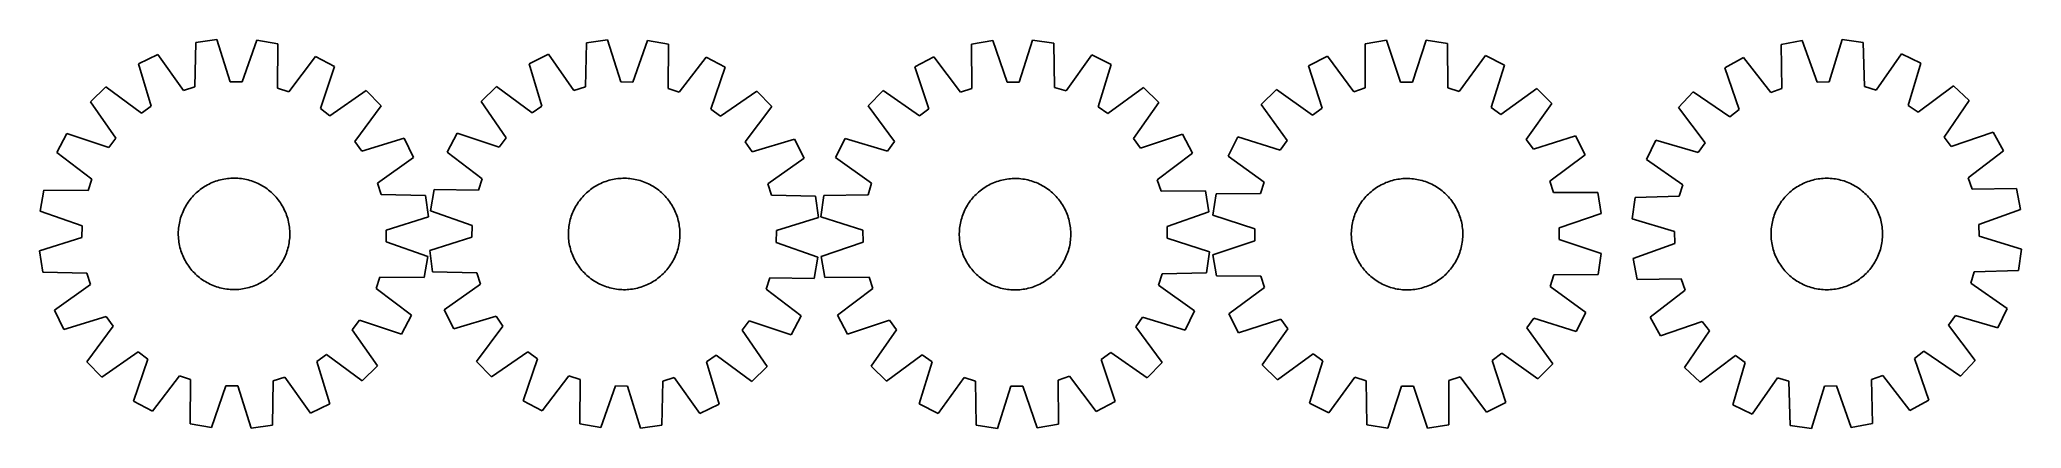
# Model space of a CAD drawing. Header units: millimetres. Extents: x 7 to 1428, y 7 to 286.
import ezdxf

# ---------------------------------------------------------------- set-up
doc = ezdxf.new("R2010")
doc.units = ezdxf.units.MM
doc.layers.add('CUT', color=7, linetype='CONTINUOUS', true_color=0x000000)

msp = doc.modelspace()

# ---------------------------------------------------------------- linework, layer by layer
at = {"layer": 'CUT'}
for p, q in [((133.680842, 285.665535), (118.451593, 283.474525)), ((143.234155, 255.371823), (133.680842, 285.665535)), ((162.216816, 285.260537), (151.807635, 255.250144)), ((177.377751, 282.638215), (162.216816, 285.260537)), ((413.960762, 285.61129), (398.724331, 283.470795)), ((423.413564, 255.286065), (413.960762, 285.61129)), ((442.495236, 285.111665), (431.986593, 255.135955)), ((457.647392, 282.439081), (442.495236, 285.111665)), ((690.229311, 285.032809), (675.063167, 282.440777)), ((700.578521, 255.001681), (690.229311, 285.032809)), ((718.766037, 285.380801), (709.152227, 255.106234)), ((733.990879, 283.159373), (718.766037, 285.380801)), ((972.633912, 285.162374), (957.445959, 282.701349)), ((982.723515, 255.043034), (972.633912, 285.162374)), ((1001.172579, 285.264031), (991.297805, 255.073576)), ((1016.377678, 282.911269), (1001.172579, 285.264031)), ((1270.871927, 284.99353), (1255.737153, 282.224204)), ((1281.571847, 255.085564), (1270.871927, 284.99353)), ((1299.402627, 285.67543), (1290.143743, 255.290437)), ((1314.652421, 283.632313), (1299.402627, 285.67543)), ((91.187118, 275.0416), (77.380301, 268.251729)), ((109.63413, 249.182704), (91.187118, 275.0416)), ((118.451593, 283.474525), (117.825596, 251.716331)), ((177.10222, 250.875047), (177.377751, 282.638215)), ((204.391924, 273.434938), (185.218484, 248.109972)), ((218.000488, 266.255974), (204.391924, 273.434938)), ((371.432041, 275.12833), (357.602783, 268.384282)), ((389.7932, 249.208403), (371.432041, 275.12833)), ((398.724331, 283.470795), (397.993022, 251.714852)), ((457.266531, 250.677001), (457.647392, 282.439081)), ((484.630897, 273.146272), (465.37358, 247.885027)), ((498.21558, 265.922219), (484.630897, 273.146272)), ((648.030664, 273.291484), (634.407786, 266.139719)), ((667.153476, 247.928266), (648.030664, 273.291484)), ((675.063167, 282.440777), (675.275246, 250.677122)), ((734.553433, 251.399992), (733.990879, 283.159373)), ((761.238453, 274.672), (742.739821, 248.850006)), ((775.031679, 267.854561), (761.238453, 274.672)), ((930.335488, 273.785734), (916.651386, 266.751825)), ((949.238659, 248.258398), (930.335488, 273.785734)), ((957.445959, 282.701349), (957.383855, 250.937047)), ((1016.666073, 251.148216), (1016.377678, 282.911269)), ((1043.550977, 274.189018), (1024.830145, 248.527662)), ((1057.284843, 267.252775), (1043.550977, 274.189018)), ((1228.813564, 272.759208), (1215.275307, 265.44852)), ((1248.231862, 247.621499), (1228.813564, 272.759208)), ((1255.737153, 282.224204), (1256.320911, 250.465206)), ((1315.58658, 251.881689), (1314.652421, 283.632313)), ((1341.997448, 275.464367), (1323.802246, 249.427674)), ((1355.869506, 268.808802), (1341.997448, 275.464367)), ((77.380301, 268.251729), (86.598764, 237.854448)), ((207.923084, 236.13255), (218.000488, 266.255974)), ((357.602783, 268.384282), (366.720393, 237.956598)), ((488.038337, 235.832379), (498.21558, 265.922219)), ((634.407786, 266.139719), (644.424994, 235.996224)), ((765.752512, 237.475756), (775.031679, 267.854561)), ((916.651386, 266.751825), (926.40803, 236.522987)), ((1047.743799, 236.955197), (1057.284843, 267.252775)), ((1215.275307, 265.44852), (1225.644564, 235.424309)), ((1346.946461, 238.323493), (1355.869506, 268.808802)), ((54.056162, 251.806354), (43.023283, 241.082263)), ((79.591151, 232.913523), (54.056162, 251.806354)), ((117.825596, 251.716331), (109.63413, 249.182704)), ((151.807635, 255.250144), (143.234155, 255.371823)), ((185.218484, 248.109972), (177.10222, 250.875047)), ((240.848525, 249.1553), (214.787654, 230.994744)), ((251.572617, 238.122422), (240.848525, 249.1553)), ((334.224237, 252.016344), (323.155857, 241.328898)), ((359.696434, 233.038939), (334.224237, 252.016344)), ((397.993022, 251.714852), (389.7932, 249.208403)), ((431.986593, 255.135955), (423.413564, 255.286065)), ((465.37358, 247.885027), (457.266531, 250.677001)), ((521.006782, 248.745871), (494.885831, 230.671838)), ((531.694228, 237.677491), (521.006782, 248.745871)), ((611.525634, 249.084721), (600.779524, 238.073288)), ((637.550174, 230.872142), (611.525634, 249.084721)), ((675.275246, 250.677122), (667.153476, 247.928266)), ((709.152227, 255.106234), (700.578521, 255.001681)), ((742.739821, 248.850006), (734.553433, 251.399992)), ((798.32292, 251.362626), (772.75024, 232.520843)), ((809.334353, 240.616516), (798.32292, 251.362626)), ((893.622872, 249.894976), (882.782114, 238.97671)), ((919.489237, 231.458437), (893.622872, 249.894976)), ((957.383855, 250.937047), (949.238659, 248.258398)), ((991.297805, 255.073576), (982.723515, 255.043034)), ((1024.830145, 248.527662), (1016.666073, 251.148216)), ((1080.432862, 250.56041), (1054.698497, 231.940065)), ((1091.351127, 239.719652), (1080.432862, 250.56041)), ((1192.594297, 248.126927), (1181.977776, 236.990499)), ((1218.830176, 230.220129), (1192.594297, 248.126927)), ((1256.320911, 250.465206), (1248.231862, 247.621499)), ((1290.143743, 255.290437), (1281.571847, 255.085564)), ((1323.802246, 249.427674), (1315.58658, 251.881689)), ((1379.352138, 252.590546), (1354.001692, 233.450805)), ((1372.581768, 215.738147), (1390.488566, 241.974025)), ((1390.488566, 241.974025), (1379.352138, 252.590546)), ((43.023283, 241.082263), (61.183839, 215.021392)), ((86.598764, 237.854448), (79.591151, 232.913523)), ((214.787654, 230.994744), (207.923084, 236.13255)), ((232.679786, 212.587432), (251.572617, 238.122422)), ((323.155857, 241.328898), (341.22989, 215.207948)), ((366.720393, 237.956598), (359.696434, 233.038939)), ((494.885831, 230.671838), (488.038337, 235.832379)), ((512.716823, 212.205294), (531.694228, 237.677491)), ((600.779524, 238.073288), (619.621307, 212.500608)), ((644.424994, 235.996224), (637.550174, 230.872142)), ((772.75024, 232.520843), (765.752512, 237.475756)), ((791.121774, 214.591976), (809.334353, 240.616516)), ((882.782114, 238.97671), (901.402459, 213.242346)), ((926.40803, 236.522987), (919.489237, 231.458437)), ((1054.698497, 231.940065), (1047.743799, 236.955197)), ((1072.914589, 213.853288), (1091.351127, 239.719652)), ((1181.977776, 236.990499), (1201.117517, 211.640053)), ((1225.644564, 235.424309), (1218.830176, 230.220129)), ((1354.001692, 233.450805), (1346.946461, 238.323493)), ((25.922609, 218.234226), (18.743645, 204.625662)), ((56.046033, 208.156822), (25.922609, 218.234226)), ((61.183839, 215.021392), (56.046033, 208.156822)), ((268.017991, 214.798283), (237.62071, 205.57982)), ((274.807862, 200.991465), (268.017991, 214.798283)), ((305.979509, 218.537696), (298.755456, 204.953013)), ((336.069349, 208.360453), (305.979509, 218.537696)), ((341.22989, 215.207948), (336.069349, 208.360453)), ((548.062166, 214.298945), (517.634482, 205.181335)), ((554.806213, 200.469687), (548.062166, 214.298945)), ((584.287588, 214.782047), (577.47015, 200.988821)), ((614.666394, 205.50288), (584.287588, 214.782047)), ((796.245856, 207.717156), (791.121774, 214.591976)), ((826.389351, 217.734364), (796.245856, 207.717156)), ((833.541116, 204.111486), (826.389351, 217.734364)), ((866.08975, 215.828691), (859.153506, 202.094825)), ((896.387328, 206.287648), (866.08975, 215.828691)), ((901.402459, 213.242346), (896.387328, 206.287648)), ((1077.979139, 206.934494), (1072.914589, 213.853288)), ((1108.207977, 216.691139), (1077.979139, 206.934494)), ((1115.241886, 203.007036), (1108.207977, 216.691139)), ((1165.75952, 213.507867), (1159.103955, 199.635809)), ((1196.244829, 204.584822), (1165.75952, 213.507867)), ((1377.785948, 208.923759), (1372.581768, 215.738147)), ((1407.810159, 219.293015), (1377.785948, 208.923759)), ((1415.120847, 205.754758), (1407.810159, 219.293015)), ((18.743645, 204.625662), (44.068612, 185.452222)), ((237.62071, 205.57982), (232.679786, 212.587432)), ((248.948966, 182.544453), (274.807862, 200.991465)), ((298.755456, 204.953013), (324.016701, 185.695696)), ((517.634482, 205.181335), (512.716823, 212.205294)), ((528.886287, 182.108528), (554.806213, 200.469687)), ((577.47015, 200.988821), (603.292144, 182.490189)), ((619.621307, 212.500608), (614.666394, 205.50288)), ((808.177898, 184.988674), (833.541116, 204.111486)), ((859.153506, 202.094825), (884.814862, 183.373993)), ((1089.71455, 184.103865), (1115.241886, 203.007036)), ((1159.103955, 199.635809), (1185.140648, 181.440607)), ((1201.117517, 211.640053), (1196.244829, 204.584822)), ((1389.983138, 186.33646), (1415.120847, 205.754758)), ((44.068612, 185.452222), (41.303537, 177.335958)), ((135.056439, 184.687861), (136.270565, 185.011752)), ((136.270565, 185.011752), (137.494265, 185.297347)), ((137.494265, 185.297347), (138.726332, 185.544363)), ((138.726332, 185.544363), (139.965551, 185.752557)), ((139.965551, 185.752557), (141.210697, 185.921724)), ((141.210697, 185.921724), (142.460543, 186.051696)), ((142.460543, 186.051696), (143.713854, 186.142346)), ((143.713854, 186.142346), (144.969394, 186.193583)), ((144.969394, 186.193583), (146.225924, 186.205357)), ((146.225924, 186.205357), (147.482205, 186.177657)), ((147.482205, 186.177657), (148.736995, 186.110511)), ((148.736995, 186.110511), (149.989056, 186.003983)), ((149.989056, 186.003983), (151.237154, 185.85818)), ((151.237154, 185.85818), (152.480056, 185.673244)), ((152.480056, 185.673244), (153.716536, 185.44936)), ((153.716536, 185.44936), (154.945374, 185.186747)), ((154.945374, 185.186747), (156.165356, 184.885666)), ((156.165356, 184.885666), (157.375279, 184.546412)), ((324.016701, 185.695696), (321.224727, 177.588647)), ((415.001493, 184.62961), (416.216686, 184.949473)), ((416.216686, 184.949473), (417.441327, 185.231008)), ((417.441327, 185.231008), (418.674207, 185.473938)), ((418.674207, 185.473938), (419.914109, 185.678021)), ((419.914109, 185.678021), (421.159809, 185.843058)), ((421.159809, 185.843058), (422.410079, 185.968885)), ((422.410079, 185.968885), (423.663684, 186.055377)), ((423.663684, 186.055377), (424.919387, 186.102451)), ((424.919387, 186.102451), (426.17595, 186.110058)), ((426.17595, 186.110058), (427.432131, 186.078193)), ((427.432131, 186.078193), (428.686692, 186.006885)), ((428.686692, 186.006885), (429.938393, 185.896206)), ((429.938393, 185.896206), (431.186001, 185.746264)), ((431.186001, 185.746264), (432.428283, 185.557209)), ((432.428283, 185.557209), (433.664013, 185.329225)), ((433.664013, 185.329225), (434.891973, 185.062539)), ((434.891973, 185.062539), (436.11095, 184.757413)), ((695.473624, 184.482385), (696.689364, 184.800164)), ((696.689364, 184.800164), (697.914485, 185.079599)), ((697.914485, 185.079599), (699.14778, 185.320414)), ((699.14778, 185.320414), (700.388029, 185.522372)), ((700.388029, 185.522372), (701.634011, 185.685273)), ((701.634011, 185.685273), (702.884495, 185.808956)), ((702.884495, 185.808956), (704.138246, 185.8933)), ((704.138246, 185.8933), (705.394028, 185.938221)), ((705.394028, 185.938221), (706.650602, 185.943674)), ((706.650602, 185.943674), (707.906727, 185.909655)), ((707.906727, 185.909655), (709.161163, 185.836197)), ((709.161163, 185.836197), (710.412673, 185.723372)), ((710.412673, 185.723372), (711.660022, 185.571292)), ((711.660022, 185.571292), (712.901978, 185.380107)), ((712.901978, 185.380107), (714.137316, 185.150006)), ((714.137316, 185.150006), (715.364817, 184.881215)), ((715.364817, 184.881215), (716.583269, 184.574)), ((810.926754, 176.866903), (808.177898, 184.988674)), ((977.010104, 184.570428), (978.228542, 184.877702)), ((978.228542, 184.877702), (979.45603, 185.146552)), ((979.45603, 185.146552), (980.691357, 185.376713)), ((980.691357, 185.376713), (981.933304, 185.567957)), ((981.933304, 185.567957), (983.180645, 185.720097)), ((983.180645, 185.720097), (984.432149, 185.832982)), ((984.432149, 185.832982), (985.686582, 185.9065)), ((985.686582, 185.9065), (986.942705, 185.94058)), ((986.942705, 185.94058), (988.199279, 185.935187)), ((988.199279, 185.935187), (989.455064, 185.890326)), ((989.455064, 185.890326), (990.708819, 185.806043)), ((990.708819, 185.806043), (991.959309, 185.68242)), ((991.959309, 185.68242), (993.205298, 185.519579)), ((993.205298, 185.519579), (994.445558, 185.31768)), ((994.445558, 185.31768), (995.678864, 185.076924)), ((995.678864, 185.076924), (996.903999, 184.797548)), ((1277.292505, 184.511359), (1278.504442, 184.843343)), ((1278.504442, 184.843343), (1279.72621, 185.137095)), ((1279.72621, 185.137095), (1280.956602, 185.392325)), ((1280.956602, 185.392325), (1282.194404, 185.608783)), ((1282.194404, 185.608783), (1283.438394, 185.786253)), ((1283.438394, 185.786253), (1284.687345, 185.92456)), ((1284.687345, 185.92456), (1285.940023, 186.023569)), ((1285.940023, 186.023569), (1287.195194, 186.083182)), ((1287.195194, 186.083182), (1288.451618, 186.103339)), ((1288.451618, 186.103339), (1289.708054, 186.084022)), ((1289.708054, 186.084022), (1290.963265, 186.025248)), ((1290.963265, 186.025248), (1292.216009, 185.927076)), ((1292.216009, 185.927076), (1293.465052, 185.789602)), ((1293.465052, 185.789602), (1294.70916, 185.612963)), ((1294.70916, 185.612963), (1295.947106, 185.397333)), ((1295.947106, 185.397333), (1297.177669, 185.142925)), ((1297.177669, 185.142925), (1298.399632, 184.849989)), ((1298.399632, 184.849989), (1299.611792, 184.518815)), ((1392.826845, 178.247412), (1389.983138, 186.33646)), ((9.540369, 177.611489), (6.918046, 162.450554)), ((41.303537, 177.335958), (9.540369, 177.611489)), ((113.761397, 169.922186), (114.52223, 170.922256)), ((114.52223, 170.922256), (115.3141, 171.897935)), ((115.3141, 171.897935), (116.136226, 172.848258)), ((116.136226, 172.848258), (116.987797, 173.77229)), ((116.987797, 173.77229), (117.867972, 174.669117)), ((117.867972, 174.669117), (118.775883, 175.537854)), ((118.775883, 175.537854), (119.710634, 176.377645)), ((119.710634, 176.377645), (120.671302, 177.187659)), ((120.671302, 177.187659), (121.656939, 177.967099)), ((121.656939, 177.967099), (122.666572, 178.715195)), ((122.666572, 178.715195), (123.699206, 179.431208)), ((123.699206, 179.431208), (124.75382, 180.114432)), ((124.75382, 180.114432), (125.829375, 180.764193)), ((125.829375, 180.764193), (126.924808, 181.379849)), ((126.924808, 181.379849), (128.039039, 181.960793)), ((128.039039, 181.960793), (129.170968, 182.506452)), ((129.170968, 182.506452), (130.319479, 183.016286)), ((130.319479, 183.016286), (131.483436, 183.489793)), ((131.483436, 183.489793), (132.661693, 183.926506)), ((132.661693, 183.926506), (133.853086, 184.325994)), ((133.853086, 184.325994), (135.056439, 184.687861)), ((157.375279, 184.546412), (158.573949, 184.169321)), ((158.573949, 184.169321), (159.760182, 183.754765)), ((159.760182, 183.754765), (160.932809, 183.303153)), ((160.932809, 183.303153), (162.090672, 182.814931)), ((162.090672, 182.814931), (163.232628, 182.29058)), ((163.232628, 182.29058), (164.35755, 181.730618)), ((164.35755, 181.730618), (165.464328, 181.135598)), ((165.464328, 181.135598), (166.55187, 180.506107)), ((166.55187, 180.506107), (167.619103, 179.842766)), ((167.619103, 179.842766), (168.664973, 179.14623)), ((168.664973, 179.14623), (169.688448, 178.417186)), ((169.688448, 178.417186), (170.688518, 177.656353)), ((170.688518, 177.656353), (171.664197, 176.864483)), ((171.664197, 176.864483), (172.614521, 176.042357)), ((172.614521, 176.042357), (173.538552, 175.190786)), ((173.538552, 175.190786), (174.435379, 174.310611)), ((174.435379, 174.310611), (175.304116, 173.4027)), ((175.304116, 173.4027), (176.143907, 172.46795)), ((176.143907, 172.46795), (176.953922, 171.507282)), ((176.953922, 171.507282), (177.733362, 170.521645)), ((251.482593, 174.352988), (248.948966, 182.544453)), ((283.240787, 173.72699), (251.482593, 174.352988)), ((285.431797, 158.497741), (283.240787, 173.72699)), ((289.462647, 177.969508), (286.790063, 162.817352)), ((321.224727, 177.588647), (289.462647, 177.969508)), ((393.657604, 169.934634), (394.421748, 170.932176)), ((394.421748, 170.932176), (395.21685, 171.905223)), ((395.21685, 171.905223), (396.042123, 172.852815)), ((396.042123, 172.852815), (396.896753, 173.774017)), ((396.896753, 173.774017), (397.779898, 174.667921)), ((397.779898, 174.667921), (398.690684, 175.533642)), ((398.690684, 175.533642), (399.628215, 176.370328)), ((399.628215, 176.370328), (400.591563, 177.177153)), ((400.591563, 177.177153), (401.57978, 177.95332)), ((401.57978, 177.95332), (402.591888, 178.698064)), ((402.591888, 178.698064), (403.626891, 179.410649)), ((403.626891, 179.410649), (404.683765, 180.090372)), ((404.683765, 180.090372), (405.761468, 180.736562)), ((405.761468, 180.736562), (406.858937, 181.348582)), ((406.858937, 181.348582), (407.975089, 181.925828)), ((407.975089, 181.925828), (409.108821, 182.46773)), ((409.108821, 182.46773), (410.259016, 182.973753)), ((410.259016, 182.973753), (411.424537, 183.443398)), ((411.424537, 183.443398), (412.604236, 183.876201)), ((412.604236, 183.876201), (413.796947, 184.271735)), ((413.796947, 184.271735), (415.001493, 184.62961)), ((436.11095, 184.757413), (437.319742, 184.414149)), ((437.319742, 184.414149), (438.517154, 184.033085)), ((438.517154, 184.033085), (439.702007, 183.614598)), ((439.702007, 183.614598), (440.873129, 183.1591)), ((440.873129, 183.1591), (442.029367, 182.66704)), ((442.029367, 182.66704), (443.169577, 182.138906)), ((443.169577, 182.138906), (444.292636, 181.575217)), ((444.292636, 181.575217), (445.397435, 180.97653)), ((445.397435, 180.97653), (446.482884, 180.343436)), ((446.482884, 180.343436), (447.547911, 179.676559)), ((447.547911, 179.676559), (448.591465, 178.976558)), ((448.591465, 178.976558), (449.612517, 178.244124)), ((449.612517, 178.244124), (450.610059, 177.47998)), ((450.610059, 177.47998), (451.583106, 176.684878)), ((451.583106, 176.684878), (452.530699, 175.859605)), ((452.530699, 175.859605), (453.451901, 175.004975)), ((453.451901, 175.004975), (454.345804, 174.12183)), ((454.345804, 174.12183), (455.211526, 173.211044)), ((455.211526, 173.211044), (456.048212, 172.273513)), ((456.048212, 172.273513), (456.855037, 171.310165)), ((456.855037, 171.310165), (457.631204, 170.321948)), ((531.392736, 173.908706), (528.886287, 182.108528)), ((563.148679, 173.177397), (531.392736, 173.908706)), ((565.289174, 157.940966), (563.148679, 173.177397)), ((568.982777, 173.741247), (566.761349, 158.516405)), ((600.742158, 174.303801), (568.982777, 173.741247)), ((603.292144, 182.490189), (600.742158, 174.303801)), ((674.104575, 169.824019), (674.870428, 170.820249)), ((674.870428, 170.820249), (675.667196, 171.791932)), ((675.667196, 171.791932), (676.494093, 172.738108)), ((676.494093, 172.738108), (677.350301, 173.657844)), ((677.350301, 173.657844), (678.234977, 174.550232)), ((678.234977, 174.550232), (679.147246, 175.414391)), ((679.147246, 175.414391), (680.086209, 176.249469)), ((680.086209, 176.249469), (681.05094, 177.054641)), ((681.05094, 177.054641), (682.040485, 177.829113)), ((682.040485, 177.829113), (683.053869, 178.57212)), ((683.053869, 178.57212), (684.090091, 179.28293)), ((684.090091, 179.28293), (685.148129, 179.96084)), ((685.148129, 179.96084), (686.226939, 180.605182)), ((686.226939, 180.605182), (687.325455, 181.21532)), ((687.325455, 181.21532), (688.442595, 181.790651)), ((688.442595, 181.790651), (689.577255, 182.330609)), ((689.577255, 182.330609), (690.728315, 182.834659)), ((690.728315, 182.834659), (691.89464, 183.302305)), ((691.89464, 183.302305), (693.075079, 183.733086)), ((693.075079, 183.733086), (694.268466, 184.126575)), ((694.268466, 184.126575), (695.473624, 184.482385)), ((716.583269, 184.574), (717.79147, 184.228664)), ((717.79147, 184.228664), (718.988228, 183.845548)), ((718.988228, 183.845548), (720.172361, 183.42503)), ((720.172361, 183.42503), (721.342701, 182.967525)), ((721.342701, 182.967525), (722.498093, 182.473484)), ((722.498093, 182.473484), (723.637397, 181.943396)), ((723.637397, 181.943396), (724.759488, 181.377782)), ((724.759488, 181.377782), (725.863259, 180.777202)), ((725.863259, 180.777202), (726.947621, 180.142249)), ((726.947621, 180.142249), (728.011503, 179.473547)), ((728.011503, 179.473547), (729.053856, 178.771759)), ((729.053856, 178.771759), (730.073651, 178.037575)), ((730.073651, 178.037575), (731.069881, 177.271722)), ((731.069881, 177.271722), (732.041564, 176.474953)), ((732.041564, 176.474953), (732.98774, 175.648057)), ((732.98774, 175.648057), (733.907476, 174.791849)), ((733.907476, 174.791849), (734.799864, 173.907173)), ((734.799864, 173.907173), (735.664023, 172.994904)), ((735.664023, 172.994904), (736.499101, 172.05594)), ((736.499101, 172.05594), (737.304273, 171.09121)), ((737.304273, 171.09121), (738.078745, 170.101665)), ((842.690409, 177.078983), (810.926754, 176.866903)), ((845.282441, 161.912839), (842.690409, 177.078983)), ((850.431255, 174.921527), (848.078493, 159.716427)), ((882.194309, 175.209922), (850.431255, 174.921527)), ((884.814862, 183.373993), (882.194309, 175.209922)), ((955.515324, 170.097061), (956.289748, 171.086643)), ((956.289748, 171.086643), (957.094874, 172.051412)), ((957.094874, 172.051412), (957.929906, 172.990416)), ((957.929906, 172.990416), (958.794022, 173.902727)), ((958.794022, 173.902727), (959.686367, 174.787445)), ((959.686367, 174.787445), (960.606062, 175.643698)), ((960.606062, 175.643698), (961.552198, 176.470639)), ((961.552198, 176.470639), (962.523843, 177.267454)), ((962.523843, 177.267454), (963.520037, 178.033356)), ((963.520037, 178.033356), (964.539796, 178.767588)), ((964.539796, 178.767588), (965.582115, 179.469427)), ((965.582115, 179.469427), (966.645965, 180.138179)), ((966.645965, 180.138179), (967.730297, 180.773185)), ((967.730297, 180.773185), (968.834039, 181.373818)), ((968.834039, 181.373818), (969.956103, 181.939485)), ((969.956103, 181.939485), (971.095381, 182.469629)), ((971.095381, 182.469629), (972.250749, 182.963725)), ((972.250749, 182.963725), (973.421067, 183.421286)), ((973.421067, 183.421286), (974.60518, 183.841861)), ((974.60518, 183.841861), (975.80192, 184.225034)), ((975.80192, 184.225034), (977.010104, 184.570428)), ((996.903999, 184.797548), (998.119754, 184.479827)), ((998.119754, 184.479827), (999.324929, 184.124075)), ((999.324929, 184.124075), (1000.518335, 183.730643)), ((1000.518335, 183.730643), (1001.698794, 183.29992)), ((1001.698794, 183.29992), (1002.865142, 182.83233)), ((1002.865142, 182.83233), (1004.016226, 182.328335)), ((1004.016226, 182.328335), (1005.150912, 181.788432)), ((1005.150912, 181.788432), (1006.268079, 181.213154)), ((1006.268079, 181.213154), (1007.366625, 180.603069)), ((1007.366625, 180.603069), (1008.445466, 179.958779)), ((1008.445466, 179.958779), (1009.503536, 179.280919)), ((1009.503536, 179.280919), (1010.539793, 178.570159)), ((1010.539793, 178.570159), (1011.553212, 177.827201)), ((1011.553212, 177.827201), (1012.542795, 177.052776)), ((1012.542795, 177.052776), (1013.507564, 176.24765)), ((1013.507564, 176.24765), (1014.446567, 175.412618)), ((1014.446567, 175.412618), (1015.358878, 174.548502)), ((1015.358878, 174.548502), (1016.243597, 173.656157)), ((1016.243597, 173.656157), (1017.099849, 172.736462)), ((1017.099849, 172.736462), (1017.926791, 171.790326)), ((1017.926791, 171.790326), (1018.723606, 170.818681)), ((1018.723606, 170.818681), (1019.489507, 169.822488)), ((1092.393199, 175.958669), (1089.71455, 184.103865)), ((1124.157501, 175.896565), (1092.393199, 175.958669)), ((1126.618526, 160.708612), (1124.157501, 175.896565)), ((1150.936009, 172.290782), (1148.892892, 157.040988)), ((1182.686633, 173.224941), (1150.936009, 172.290782)), ((1185.140648, 181.440607), (1182.686633, 173.224941)), ((1256.096448, 169.603939), (1256.850592, 170.609063)), ((1256.850592, 170.609063), (1257.635935, 171.590003)), ((1257.635935, 171.590003), (1258.451702, 172.545791)), ((1258.451702, 172.545791), (1259.29709, 173.475483)), ((1259.29709, 173.475483), (1260.171262, 174.378162)), ((1260.171262, 174.378162), (1261.073357, 175.252937)), ((1261.073357, 175.252937), (1262.002484, 176.098946)), ((1262.002484, 176.098946), (1262.957726, 176.915352)), ((1262.957726, 176.915352), (1263.938141, 177.70135)), ((1263.938141, 177.70135), (1264.942761, 178.456165)), ((1264.942761, 178.456165), (1265.970594, 179.179052)), ((1265.970594, 179.179052), (1267.020627, 179.869296)), ((1267.020627, 179.869296), (1268.091823, 180.526218)), ((1268.091823, 180.526218), (1269.183125, 181.149169)), ((1269.183125, 181.149169), (1270.293455, 181.737534)), ((1270.293455, 181.737534), (1271.421719, 182.290732)), ((1271.421719, 182.290732), (1272.566802, 182.808217)), ((1272.566802, 182.808217), (1273.727575, 183.28948)), ((1273.727575, 183.28948), (1274.902892, 183.734044)), ((1274.902892, 183.734044), (1276.091593, 184.141471)), ((1276.091593, 184.141471), (1277.292505, 184.511359)), ((1299.611792, 184.518815), (1300.812951, 184.14973)), ((1300.812951, 184.14973), (1302.001924, 183.743097)), ((1302.001924, 183.743097), (1303.177537, 183.299318)), ((1303.177537, 183.299318), (1304.338631, 182.818832)), ((1304.338631, 182.818832), (1305.48406, 182.302111)), ((1305.48406, 182.302111), (1306.612693, 181.749667)), ((1306.612693, 181.749667), (1307.723416, 181.162045)), ((1307.723416, 181.162045), (1308.815134, 180.539823)), ((1308.815134, 180.539823), (1309.886768, 179.883617)), ((1309.886768, 179.883617), (1310.937262, 179.194074)), ((1310.937262, 179.194074), (1311.965578, 178.471874)), ((1311.965578, 178.471874), (1312.970703, 177.717731)), ((1312.970703, 177.717731), (1313.951642, 176.932388)), ((1313.951642, 176.932388), (1314.90743, 176.11662)), ((1314.90743, 176.11662), (1315.837122, 175.271233)), ((1315.837122, 175.271233), (1316.739801, 174.39706)), ((1316.739801, 174.39706), (1317.614576, 173.494966)), ((1317.614576, 173.494966), (1318.460585, 172.565839)), ((1318.460585, 172.565839), (1319.276991, 171.610596)), ((1319.276991, 171.610596), (1320.062989, 170.630181)), ((1320.062989, 170.630181), (1320.817804, 169.625561)), ((1424.585844, 178.831169), (1392.826845, 178.247412)), ((1427.355169, 163.696395), (1424.585844, 178.831169)), ((6.918046, 162.450554), (36.928439, 152.041373)), ((106.991836, 155.179112), (107.292918, 156.399094)), ((107.292918, 156.399094), (107.632171, 157.609017)), ((107.632171, 157.609017), (108.009262, 158.807687)), ((108.009262, 158.807687), (108.423818, 159.99392)), ((108.423818, 159.99392), (108.87543, 161.166547)), ((108.87543, 161.166547), (109.363653, 162.32441)), ((109.363653, 162.32441), (109.888003, 163.466365)), ((109.888003, 163.466365), (110.447965, 164.591288)), ((110.447965, 164.591288), (111.042985, 165.698066)), ((111.042985, 165.698066), (111.672476, 166.785608)), ((111.672476, 166.785608), (112.335817, 167.852841)), ((112.335817, 167.852841), (113.032353, 168.898711)), ((113.032353, 168.898711), (113.761397, 169.922186)), ((177.733362, 170.521645), (178.481457, 169.512011)), ((178.481457, 169.512011), (179.19747, 168.479378)), ((179.19747, 168.479378), (179.880695, 167.424763)), ((179.880695, 167.424763), (180.530455, 166.349209)), ((180.530455, 166.349209), (181.146111, 165.253775)), ((181.146111, 165.253775), (181.727055, 164.139544)), ((181.727055, 164.139544), (182.272714, 163.007615)), ((182.272714, 163.007615), (182.782548, 161.859105)), ((182.782548, 161.859105), (183.256056, 160.695147)), ((183.256056, 160.695147), (183.692768, 159.51689)), ((183.692768, 159.51689), (184.092256, 158.325498)), ((184.092256, 158.325498), (184.454123, 157.122145)), ((184.454123, 157.122145), (184.778014, 155.908019)), ((255.138085, 148.944428), (285.431797, 158.497741)), ((286.790063, 162.817352), (316.765773, 152.30871)), ((386.839189, 155.21409), (387.144315, 156.433067)), ((387.144315, 156.433067), (387.487579, 157.641858)), ((387.487579, 157.641858), (387.868643, 158.839271)), ((387.868643, 158.839271), (388.28713, 160.024123)), ((388.28713, 160.024123), (388.742628, 161.195246)), ((388.742628, 161.195246), (389.234688, 162.351483)), ((389.234688, 162.351483), (389.762822, 163.491694)), ((389.762822, 163.491694), (390.326511, 164.614753)), ((390.326511, 164.614753), (390.925198, 165.719552)), ((390.925198, 165.719552), (391.558292, 166.805)), ((391.558292, 166.805), (392.225169, 167.870027)), ((392.225169, 167.870027), (392.92517, 168.913582)), ((392.92517, 168.913582), (393.657604, 169.934634)), ((457.631204, 170.321948), (458.375947, 169.30984)), ((458.375947, 169.30984), (459.088532, 168.274837)), ((459.088532, 168.274837), (459.768255, 167.217963)), ((459.768255, 167.217963), (460.414446, 166.14026)), ((460.414446, 166.14026), (461.026466, 165.042791)), ((461.026466, 165.042791), (461.603712, 163.926639)), ((461.603712, 163.926639), (462.145614, 162.792907)), ((462.145614, 162.792907), (462.651637, 161.642712)), ((462.651637, 161.642712), (463.121281, 160.477191)), ((463.121281, 160.477191), (463.554084, 159.297492)), ((463.554084, 159.297492), (463.949619, 158.104781)), ((463.949619, 158.104781), (464.307494, 156.900235)), ((464.307494, 156.900235), (464.627357, 155.685042)), ((534.963949, 148.488164), (565.289174, 157.940966)), ((566.761349, 158.516405), (597.035916, 148.902595)), ((667.56815, 156.333637), (667.913486, 157.541838)), ((667.913486, 157.541838), (668.296602, 158.738596)), ((668.296602, 158.738596), (668.71712, 159.922729)), ((668.71712, 159.922729), (669.174625, 161.093069)), ((669.174625, 161.093069), (669.668666, 162.248461)), ((669.668666, 162.248461), (670.198754, 163.387765)), ((670.198754, 163.387765), (670.764367, 164.509856)), ((670.764367, 164.509856), (671.364947, 165.613627)), ((671.364947, 165.613627), (671.999901, 166.697989)), ((671.999901, 166.697989), (672.668603, 167.761871)), ((672.668603, 167.761871), (673.370391, 168.804224)), ((673.370391, 168.804224), (674.104575, 169.824019)), ((738.078745, 170.101665), (738.821752, 169.088281)), ((738.821752, 169.088281), (739.532562, 168.052059)), ((739.532562, 168.052059), (740.210472, 166.994021)), ((740.210472, 166.994021), (740.854814, 165.915211)), ((740.854814, 165.915211), (741.464952, 164.816694)), ((741.464952, 164.816694), (742.040284, 163.699555)), ((742.040284, 163.699555), (742.580241, 162.564895)), ((742.580241, 162.564895), (743.084292, 161.413835)), ((743.084292, 161.413835), (743.551938, 160.24751)), ((743.551938, 160.24751), (743.982718, 159.067071)), ((743.982718, 159.067071), (744.376207, 157.873684)), ((744.376207, 157.873684), (744.732017, 156.668526)), ((744.732017, 156.668526), (745.049796, 155.452786)), ((815.251313, 151.563629), (845.282441, 161.912839)), ((848.078493, 159.716427), (878.268948, 149.841653)), ((948.544976, 155.447847), (948.862697, 156.663602)), ((948.862697, 156.663602), (949.218449, 157.868777)), ((949.218449, 157.868777), (949.611881, 159.062184)), ((949.611881, 159.062184), (950.042604, 160.242643)), ((950.042604, 160.242643), (950.510194, 161.40899)), ((950.510194, 161.40899), (951.01419, 162.560075)), ((951.01419, 162.560075), (951.554093, 163.694761)), ((951.554093, 163.694761), (952.12937, 164.811928)), ((952.12937, 164.811928), (952.739456, 165.910473)), ((952.739456, 165.910473), (953.383746, 166.989314)), ((953.383746, 166.989314), (954.061605, 168.047385)), ((954.061605, 168.047385), (954.772365, 169.083641)), ((954.772365, 169.083641), (955.515324, 170.097061)), ((1019.489507, 169.822488), (1020.22374, 168.802728)), ((1020.22374, 168.802728), (1020.925578, 167.760409)), ((1020.925578, 167.760409), (1021.594331, 166.696559)), ((1021.594331, 166.696559), (1022.229337, 165.612228)), ((1022.229337, 165.612228), (1022.82997, 164.508486)), ((1022.82997, 164.508486), (1023.395637, 163.386422)), ((1023.395637, 163.386422), (1023.92578, 162.247143)), ((1023.92578, 162.247143), (1024.419876, 161.091775)), ((1024.419876, 161.091775), (1024.877438, 159.921457)), ((1024.877438, 159.921457), (1025.298012, 158.737344)), ((1025.298012, 158.737344), (1025.681186, 157.540605)), ((1025.681186, 157.540605), (1026.02658, 156.33242)), ((1096.499185, 150.619009), (1126.618526, 160.708612)), ((1148.892892, 157.040988), (1179.277885, 147.782104)), ((1249.718333, 156.037993), (1250.049507, 157.250153)), ((1250.049507, 157.250153), (1250.418593, 158.451312)), ((1250.418593, 158.451312), (1250.825225, 159.640285)), ((1250.825225, 159.640285), (1251.269004, 160.815898)), ((1251.269004, 160.815898), (1251.749491, 161.976992)), ((1251.749491, 161.976992), (1252.266211, 163.122421)), ((1252.266211, 163.122421), (1252.818655, 164.251054)), ((1252.818655, 164.251054), (1253.406278, 165.361777)), ((1253.406278, 165.361777), (1254.028499, 166.453495)), ((1254.028499, 166.453495), (1254.684705, 167.525129)), ((1254.684705, 167.525129), (1255.374248, 168.575623)), ((1255.374248, 168.575623), (1256.096448, 169.603939)), ((1320.817804, 169.625561), (1321.540691, 168.597728)), ((1321.540691, 168.597728), (1322.230935, 167.547695)), ((1322.230935, 167.547695), (1322.887857, 166.476499)), ((1322.887857, 166.476499), (1323.510808, 165.385198)), ((1323.510808, 165.385198), (1324.099173, 164.274867)), ((1324.099173, 164.274867), (1324.652371, 163.146604)), ((1324.652371, 163.146604), (1325.169857, 162.00152)), ((1325.169857, 162.00152), (1325.651119, 160.840748)), ((1325.651119, 160.840748), (1326.095683, 159.665431)), ((1326.095683, 159.665431), (1326.50311, 158.47673)), ((1326.50311, 158.47673), (1326.872998, 157.275818)), ((1326.872998, 157.275818), (1327.204982, 156.06388)), ((1397.447203, 152.996475), (1427.355169, 163.696395)), ((36.80676, 143.467893), (6.513049, 133.91458)), ((36.928439, 152.041373), (36.80676, 143.467893)), ((105.973226, 146.459662), (106.000926, 147.715942)), ((105.985001, 145.203132), (105.973226, 146.459662)), ((106.036238, 143.947592), (105.985001, 145.203132)), ((106.000926, 147.715942), (106.068073, 148.970732)), ((106.126887, 142.69428), (106.036238, 143.947592)), ((106.068073, 148.970732), (106.174601, 150.222794)), ((106.256859, 141.444435), (106.126887, 142.69428)), ((106.174601, 150.222794), (106.320404, 151.470892)), ((106.320404, 151.470892), (106.505339, 152.713794)), ((106.505339, 152.713794), (106.729223, 153.950274)), ((106.729223, 153.950274), (106.991836, 155.179112)), ((184.778014, 155.908019), (185.063609, 154.684318)), ((185.063609, 154.684318), (185.310625, 153.452251)), ((185.310625, 153.452251), (185.518819, 152.213033)), ((185.518819, 152.213033), (185.687986, 150.967886)), ((185.770245, 142.189527), (185.624442, 140.941429)), ((185.687986, 150.967886), (185.817958, 149.718041)), ((185.876773, 143.441589), (185.770245, 142.189527)), ((185.817958, 149.718041), (185.908608, 148.464729)), ((185.94392, 144.696379), (185.876773, 143.441589)), ((185.908608, 148.464729), (185.959845, 147.209189)), ((185.971619, 145.952659), (185.94392, 144.696379)), ((185.959845, 147.209189), (185.971619, 145.952659)), ((255.016406, 140.370948), (255.138085, 148.944428)), ((316.615663, 143.73568), (286.290438, 134.282878)), ((316.765773, 152.30871), (316.615663, 143.73568)), ((385.79167, 146.498066), (385.823535, 147.754247)), ((385.799277, 145.241504), (385.79167, 146.498066)), ((385.846351, 143.9858), (385.799277, 145.241504)), ((385.823535, 147.754247), (385.894843, 149.008808)), ((385.932843, 142.732195), (385.846351, 143.9858)), ((385.894843, 149.008808), (386.005522, 150.26051)), ((386.05867, 141.481926), (385.932843, 142.732195)), ((386.005522, 150.26051), (386.155464, 151.508117)), ((386.155464, 151.508117), (386.344519, 152.750399)), ((386.344519, 152.750399), (386.572503, 153.98613)), ((386.572503, 153.98613), (386.839189, 155.21409)), ((464.627357, 155.685042), (464.908892, 154.460401)), ((464.908892, 154.460401), (465.151821, 153.227521)), ((465.151821, 153.227521), (465.355905, 151.987619)), ((465.355905, 151.987619), (465.520941, 150.741919)), ((465.520941, 150.741919), (465.646768, 149.491649)), ((465.684769, 143.215036), (465.574089, 141.963335)), ((465.646768, 149.491649), (465.733261, 148.238044)), ((465.756076, 144.469597), (465.684769, 143.215036)), ((465.733261, 148.238044), (465.780334, 146.982341)), ((465.787942, 145.725778), (465.756076, 144.469597)), ((465.780334, 146.982341), (465.787942, 145.725778)), ((534.813839, 139.915135), (534.963949, 148.488164)), ((597.035916, 148.902595), (597.140469, 140.328889)), ((666.198476, 146.40097), (666.232495, 147.657095)), ((666.203929, 145.144396), (666.198476, 146.40097)), ((666.24885, 143.888614), (666.203929, 145.144396)), ((666.232495, 147.657095), (666.305953, 148.911531)), ((666.333193, 142.634863), (666.24885, 143.888614)), ((666.305953, 148.911531), (666.418778, 150.163041)), ((666.456877, 141.384379), (666.333193, 142.634863)), ((666.418778, 150.163041), (666.570858, 151.41039)), ((666.570858, 151.41039), (666.762043, 152.652346)), ((666.762043, 152.652346), (666.992144, 153.887684)), ((666.992144, 153.887684), (667.260935, 155.115185)), ((667.260935, 155.115185), (667.56815, 156.333637)), ((745.049796, 155.452786), (745.329231, 154.227665)), ((745.329231, 154.227665), (745.570047, 152.99437)), ((745.570047, 152.99437), (745.772004, 151.75412)), ((745.772004, 151.75412), (745.934905, 150.508139)), ((745.934905, 150.508139), (746.058589, 149.257655)), ((746.085829, 142.980987), (745.973004, 141.729477)), ((746.058589, 149.257655), (746.142932, 148.003904)), ((746.159287, 144.235423), (746.085829, 142.980987)), ((746.142932, 148.003904), (746.187853, 146.748121)), ((746.193306, 145.491548), (746.159287, 144.235423)), ((746.187853, 146.748121), (746.193306, 145.491548)), ((815.355866, 142.989923), (815.251313, 151.563629)), ((845.630433, 133.376113), (815.355866, 142.989923)), ((878.268948, 149.841653), (878.299491, 141.267364)), ((947.401944, 145.486554), (947.407338, 146.743128)), ((947.436024, 144.230431), (947.401944, 145.486554)), ((947.407338, 146.743128), (947.452198, 147.998912)), ((947.509542, 142.975998), (947.436024, 144.230431)), ((947.452198, 147.998912), (947.536481, 149.252668)), ((947.622427, 141.724493), (947.509542, 142.975998)), ((947.536481, 149.252668), (947.660105, 150.503157)), ((947.660105, 150.503157), (947.822946, 151.749147)), ((947.822946, 151.749147), (948.024844, 152.989406)), ((948.024844, 152.989406), (948.2656, 154.222712)), ((948.2656, 154.222712), (948.544976, 155.447847)), ((1026.02658, 156.33242), (1026.333853, 155.113983)), ((1026.333853, 155.113983), (1026.602703, 153.886495)), ((1026.602703, 153.886495), (1026.832864, 152.651168)), ((1026.832864, 152.651168), (1027.024109, 151.409221)), ((1027.024109, 151.409221), (1027.176249, 150.161879)), ((1027.262194, 142.633705), (1027.138571, 141.383215)), ((1027.176249, 150.161879), (1027.289134, 148.910375)), ((1027.346478, 143.887461), (1027.262194, 142.633705)), ((1027.289134, 148.910375), (1027.362652, 147.655942)), ((1027.391338, 145.143245), (1027.346478, 143.887461)), ((1027.362652, 147.655942), (1027.396731, 146.399819)), ((1027.396731, 146.399819), (1027.391338, 145.143245)), ((1096.529728, 142.04472), (1096.499185, 150.619009)), ((1179.277885, 147.782104), (1179.482759, 139.210208)), ((1248.464983, 146.089979), (1248.484301, 147.346415)), ((1248.48514, 144.833555), (1248.464983, 146.089979)), ((1248.484301, 147.346415), (1248.543075, 148.601626)), ((1248.544753, 143.578384), (1248.48514, 144.833555)), ((1248.543075, 148.601626), (1248.641247, 149.85437)), ((1248.643762, 142.325706), (1248.544753, 143.578384)), ((1248.641247, 149.85437), (1248.77872, 151.103413)), ((1248.78207, 141.076755), (1248.643762, 142.325706)), ((1248.77872, 151.103413), (1248.955359, 152.347521)), ((1248.955359, 152.347521), (1249.170989, 153.585467)), ((1249.170989, 153.585467), (1249.425397, 154.81603)), ((1249.425397, 154.81603), (1249.718333, 156.037993)), ((1327.204982, 156.06388), (1327.498734, 154.842112)), ((1327.498734, 154.842112), (1327.753964, 153.61172)), ((1327.753964, 153.61172), (1327.970422, 152.373918)), ((1327.970422, 152.373918), (1328.147892, 151.129928)), ((1328.147892, 151.129928), (1328.286199, 149.880978)), ((1328.288715, 142.352313), (1328.151241, 141.10327)), ((1328.286199, 149.880978), (1328.385208, 148.628299)), ((1328.386887, 143.605058), (1328.288715, 142.352313)), ((1328.385208, 148.628299), (1328.444821, 147.373128)), ((1328.445661, 144.860268), (1328.386887, 143.605058)), ((1328.444821, 147.373128), (1328.464978, 146.116705)), ((1328.464978, 146.116705), (1328.445661, 144.860268)), ((1397.652076, 144.424579), (1397.447203, 152.996475)), ((1428.037069, 135.165695), (1397.652076, 144.424579)), ((6.513049, 133.91458), (8.704058, 118.685331)), ((106.426026, 140.199288), (106.256859, 141.444435)), ((106.63422, 138.96007), (106.426026, 140.199288)), ((106.881237, 137.728003), (106.63422, 138.96007)), ((107.166831, 136.504302), (106.881237, 137.728003)), ((107.490722, 135.290177), (107.166831, 136.504302)), ((107.85259, 134.086824), (107.490722, 135.290177)), ((108.252077, 132.895431), (107.85259, 134.086824)), ((108.68879, 131.717174), (108.252077, 132.895431)), ((109.162297, 130.553216), (108.68879, 131.717174)), ((109.672132, 129.404706), (109.162297, 130.553216)), ((110.21779, 128.272777), (109.672132, 129.404706)), ((110.798734, 127.158546), (110.21779, 128.272777)), ((182.056842, 128.945956), (181.496881, 127.821034)), ((182.581193, 130.087912), (182.056842, 128.945956)), ((183.069415, 131.245774), (182.581193, 130.087912)), ((183.521027, 132.418401), (183.069415, 131.245774)), ((183.935583, 133.604635), (183.521027, 132.418401)), ((184.312674, 134.803304), (183.935583, 133.604635)), ((184.651928, 136.013227), (184.312674, 134.803304)), ((184.95301, 137.23321), (184.651928, 136.013227)), ((185.215622, 138.462047), (184.95301, 137.23321)), ((185.439507, 139.698527), (185.215622, 138.462047)), ((185.624442, 140.941429), (185.439507, 139.698527)), ((285.026799, 129.961768), (255.016406, 140.370948)), ((282.404477, 114.800832), (285.026799, 129.961768)), ((286.290438, 134.282878), (288.430933, 119.046447)), ((386.223707, 140.236225), (386.05867, 141.481926)), ((386.42779, 138.996323), (386.223707, 140.236225)), ((386.67072, 137.763444), (386.42779, 138.996323)), ((386.952255, 136.538803), (386.67072, 137.763444)), ((387.272118, 135.32361), (386.952255, 136.538803)), ((387.629993, 134.119063), (387.272118, 135.32361)), ((388.025527, 132.926352), (387.629993, 134.119063)), ((388.45833, 131.746654), (388.025527, 132.926352)), ((388.927975, 130.581132), (388.45833, 131.746654)), ((389.433998, 129.430938), (388.927975, 130.581132)), ((389.9759, 128.297205), (389.433998, 129.430938)), ((390.553146, 127.181054), (389.9759, 128.297205)), ((461.816789, 128.732151), (461.2531, 127.609092)), ((462.344924, 129.872361), (461.816789, 128.732151)), ((462.836983, 131.028599), (462.344924, 129.872361)), ((463.292481, 132.199721), (462.836983, 131.028599)), ((463.710969, 133.384574), (463.292481, 132.199721)), ((464.092033, 134.581986), (463.710969, 133.384574)), ((464.435297, 135.790778), (464.092033, 134.581986)), ((464.740423, 137.009755), (464.435297, 135.790778)), ((465.007109, 138.237715), (464.740423, 137.009755)), ((465.235092, 139.473445), (465.007109, 138.237715)), ((465.424148, 140.715727), (465.235092, 139.473445)), ((465.574089, 141.963335), (465.424148, 140.715727)), ((564.789549, 129.406492), (534.813839, 139.915135)), ((562.116965, 114.254336), (564.789549, 129.406492)), ((597.140469, 140.328889), (567.109341, 129.979679)), ((567.109341, 129.979679), (569.701373, 114.813535)), ((666.619778, 140.138397), (666.456877, 141.384379)), ((666.821735, 138.898147), (666.619778, 140.138397)), ((667.062551, 137.664853), (666.821735, 138.898147)), ((667.341986, 136.439732), (667.062551, 137.664853)), ((667.659765, 135.223992), (667.341986, 136.439732)), ((668.015575, 134.018834), (667.659765, 135.223992)), ((668.409064, 132.825446), (668.015575, 134.018834)), ((668.839844, 131.645008), (668.409064, 132.825446)), ((669.307491, 130.478683), (668.839844, 131.645008)), ((669.811541, 129.327622), (669.307491, 130.478683)), ((670.351498, 128.192963), (669.811541, 129.327622)), ((670.92683, 127.075823), (670.351498, 128.192963)), ((742.193028, 128.504753), (741.627415, 127.382662)), ((742.723116, 129.644057), (742.193028, 128.504753)), ((743.217157, 130.799449), (742.723116, 129.644057)), ((743.674662, 131.969789), (743.217157, 130.799449)), ((744.09518, 133.153922), (743.674662, 131.969789)), ((744.478296, 134.35068), (744.09518, 133.153922)), ((744.823632, 135.558881), (744.478296, 134.35068)), ((745.130847, 136.777333), (744.823632, 135.558881)), ((745.399638, 138.004834), (745.130847, 136.777333)), ((745.629739, 139.240172), (745.399638, 138.004834)), ((745.820924, 140.482128), (745.629739, 139.240172)), ((745.973004, 141.729477), (745.820924, 140.482128)), ((843.409005, 118.151271), (845.630433, 133.376113)), ((878.299491, 141.267364), (848.18015, 131.17776)), ((848.18015, 131.17776), (850.641175, 115.989808)), ((947.774567, 140.477152), (947.622427, 141.724493)), ((947.965812, 139.235205), (947.774567, 140.477152)), ((948.195973, 137.999878), (947.965812, 139.235205)), ((948.464822, 136.77239), (948.195973, 137.999878)), ((948.772096, 135.553953), (948.464822, 136.77239)), ((949.11749, 134.345768), (948.772096, 135.553953)), ((949.500663, 133.149029), (949.11749, 134.345768)), ((949.921238, 131.964916), (949.500663, 133.149029)), ((950.3788, 130.794598), (949.921238, 131.964916)), ((950.872896, 129.639229), (950.3788, 130.794598)), ((951.403039, 128.499951), (950.872896, 129.639229)), ((951.968706, 127.377887), (951.403039, 128.499951)), ((1023.244583, 128.191612), (1022.669305, 127.074445)), ((1023.784486, 129.326298), (1023.244583, 128.191612)), ((1024.288481, 130.477382), (1023.784486, 129.326298)), ((1024.756072, 131.64373), (1024.288481, 130.477382)), ((1025.186795, 132.824189), (1024.756072, 131.64373)), ((1025.580227, 134.017595), (1025.186795, 132.824189)), ((1025.935979, 135.222771), (1025.580227, 134.017595)), ((1026.2537, 136.438526), (1025.935979, 135.222771)), ((1026.533076, 137.663661), (1026.2537, 136.438526)), ((1026.773832, 138.896966), (1026.533076, 137.663661)), ((1026.97573, 140.137226), (1026.773832, 138.896966)), ((1027.138571, 141.383215), (1026.97573, 140.137226)), ((1126.720183, 132.169946), (1096.529728, 142.04472)), ((1124.367421, 116.964846), (1126.720183, 132.169946)), ((1179.482759, 139.210208), (1149.574792, 128.510288)), ((1149.574792, 128.510288), (1152.344118, 113.375514)), ((1248.95954, 139.832765), (1248.78207, 141.076755)), ((1249.175997, 138.594963), (1248.95954, 139.832765)), ((1249.431227, 137.364571), (1249.175997, 138.594963)), ((1249.72498, 136.142803), (1249.431227, 137.364571)), ((1250.056964, 134.930866), (1249.72498, 136.142803)), ((1250.426852, 133.729953), (1250.056964, 134.930866)), ((1250.834279, 132.541253), (1250.426852, 133.729953)), ((1251.278843, 131.365936), (1250.834279, 132.541253)), ((1251.760105, 130.205163), (1251.278843, 131.365936)), ((1252.27759, 129.06008), (1251.760105, 130.205163)), ((1252.830788, 127.931816), (1252.27759, 129.06008)), ((1324.111306, 127.955629), (1323.523684, 126.844906)), ((1324.66375, 129.084262), (1324.111306, 127.955629)), ((1325.180471, 130.229691), (1324.66375, 129.084262)), ((1325.660957, 131.390785), (1325.180471, 130.229691)), ((1326.104736, 132.566399), (1325.660957, 131.390785)), ((1326.511369, 133.755372), (1326.104736, 132.566399)), ((1326.880454, 134.95653), (1326.511369, 133.755372)), ((1327.211628, 136.16869), (1326.880454, 134.95653)), ((1327.504564, 137.390654), (1327.211628, 136.16869)), ((1327.758972, 138.621216), (1327.504564, 137.390654)), ((1327.974603, 139.859162), (1327.758972, 138.621216)), ((1328.151241, 141.10327), (1327.974603, 139.859162)), ((1425.993952, 119.915901), (1428.037069, 135.165695)), ((8.704058, 118.685331), (40.462252, 118.059334)), ((40.462252, 118.059334), (42.995879, 109.867868)), ((111.41439, 126.063113), (110.798734, 127.158546)), ((112.064151, 124.987558), (111.41439, 126.063113)), ((112.747375, 123.932943), (112.064151, 124.987558)), ((113.463388, 122.90031), (112.747375, 123.932943)), ((114.211484, 121.890676), (113.463388, 122.90031)), ((114.990924, 120.90504), (114.211484, 121.890676)), ((115.800939, 119.944372), (114.990924, 120.90504)), ((116.640729, 119.009621), (115.800939, 119.944372)), ((117.509467, 118.10171), (116.640729, 119.009621)), ((118.406294, 117.221535), (117.509467, 118.10171)), ((119.330325, 116.369964), (118.406294, 117.221535)), ((120.280649, 115.547838), (119.330325, 116.369964)), ((121.256327, 114.755968), (120.280649, 115.547838)), ((122.256398, 113.995135), (121.256327, 114.755968)), ((123.279873, 113.266091), (122.256398, 113.995135)), ((170.287907, 114.445222), (169.278273, 113.697126)), ((171.273544, 115.224662), (170.287907, 114.445222)), ((172.234212, 116.034677), (171.273544, 115.224662)), ((173.168962, 116.874467), (172.234212, 116.034677)), ((174.076873, 117.743205), (173.168962, 116.874467)), ((174.957048, 118.640031), (174.076873, 117.743205)), ((175.808619, 119.564063), (174.957048, 118.640031)), ((176.630745, 120.514387), (175.808619, 119.564063)), ((177.422615, 121.490065), (176.630745, 120.514387)), ((178.183448, 122.490135), (177.422615, 121.490065)), ((178.912492, 123.513611), (178.183448, 122.490135)), ((179.609028, 124.559481), (178.912492, 123.513611)), ((180.272369, 125.626713), (179.609028, 124.559481)), ((180.901861, 126.714255), (180.272369, 125.626713)), ((181.496881, 127.821034), (180.901861, 126.714255)), ((247.876234, 106.9601), (250.641309, 115.076363)), ((250.641309, 115.076363), (282.404477, 114.800832)), ((288.430933, 119.046447), (320.186876, 118.315138)), ((320.186876, 118.315138), (322.693325, 110.115316)), ((391.165166, 126.083585), (390.553146, 127.181054)), ((391.811356, 125.005881), (391.165166, 126.083585)), ((392.491079, 123.949007), (391.811356, 125.005881)), ((393.203664, 122.914005), (392.491079, 123.949007)), ((393.948408, 121.901896), (393.203664, 122.914005)), ((394.724575, 120.91368), (393.948408, 121.901896)), ((395.5314, 119.950331), (394.724575, 120.91368)), ((396.368086, 119.012801), (395.5314, 119.950331)), ((397.233807, 118.102014), (396.368086, 119.012801)), ((398.127711, 117.21887), (397.233807, 118.102014)), ((399.048913, 116.364239), (398.127711, 117.21887)), ((399.996505, 115.538966), (399.048913, 116.364239)), ((400.969552, 114.743865), (399.996505, 115.538966)), ((401.967094, 113.97972), (400.969552, 114.743865)), ((402.988146, 113.247286), (401.967094, 113.97972)), ((449.999832, 114.270524), (448.987723, 113.525781)), ((450.988048, 115.046691), (449.999832, 114.270524)), ((451.951397, 115.853516), (450.988048, 115.046691)), ((452.888927, 116.690202), (451.951397, 115.853516)), ((453.799714, 117.555924), (452.888927, 116.690202)), ((454.682858, 118.449827), (453.799714, 117.555924)), ((455.537489, 119.371029), (454.682858, 118.449827)), ((456.362762, 120.318622), (455.537489, 119.371029)), ((457.157863, 121.291669), (456.362762, 120.318622)), ((457.922008, 122.289211), (457.157863, 121.291669)), ((458.654442, 123.310263), (457.922008, 122.289211)), ((459.354443, 124.353817), (458.654442, 123.310263)), ((460.021319, 125.418844), (459.354443, 124.353817)), ((460.654413, 126.504293), (460.021319, 125.418844)), ((461.2531, 127.609092), (460.654413, 126.504293)), ((527.56291, 106.528148), (530.354885, 114.635197)), ((530.354885, 114.635197), (562.116965, 114.254336)), ((569.701373, 114.813535), (601.465028, 115.025614)), ((601.465028, 115.025614), (604.213884, 106.903843)), ((671.536968, 125.977307), (670.92683, 127.075823)), ((672.18131, 124.898497), (671.536968, 125.977307)), ((672.85922, 123.840459), (672.18131, 124.898497)), ((673.57003, 122.804237), (672.85922, 123.840459)), ((674.313037, 121.790853), (673.57003, 122.804237)), ((675.087509, 120.801308), (674.313037, 121.790853)), ((675.892681, 119.836577), (675.087509, 120.801308)), ((676.727759, 118.897614), (675.892681, 119.836577)), ((677.591918, 117.985344), (676.727759, 118.897614)), ((678.484306, 117.100669), (677.591918, 117.985344)), ((679.404042, 116.244461), (678.484306, 117.100669)), ((680.350218, 115.417564), (679.404042, 116.244461)), ((681.321901, 114.620796), (680.350218, 115.417564)), ((682.318131, 113.854942), (681.321901, 114.620796)), ((683.337926, 113.120759), (682.318131, 113.854942)), ((730.351297, 114.063405), (729.337913, 113.320398)), ((731.340842, 114.837877), (730.351297, 114.063405)), ((732.305573, 115.643049), (731.340842, 114.837877)), ((733.244536, 116.478127), (732.305573, 115.643049)), ((734.156805, 117.342286), (733.244536, 116.478127)), ((735.041481, 118.234674), (734.156805, 117.342286)), ((735.897689, 119.15441), (735.041481, 118.234674)), ((736.724586, 120.100586), (735.897689, 119.15441)), ((737.521354, 121.072269), (736.724586, 120.100586)), ((738.287207, 122.068499), (737.521354, 121.072269)), ((739.021391, 123.088294), (738.287207, 122.068499)), ((739.723179, 124.130647), (739.021391, 123.088294)), ((740.391881, 125.194529), (739.723179, 124.130647)), ((741.026835, 126.278891), (740.391881, 125.194529)), ((741.627415, 127.382662), (741.026835, 126.278891)), ((809.099638, 109.402329), (811.649624, 117.588717)), ((811.649624, 117.588717), (843.409005, 118.151271)), ((850.641175, 115.989808), (882.405477, 115.927703)), ((882.405477, 115.927703), (885.084126, 107.782508)), ((952.569339, 126.274145), (951.968706, 127.377887)), ((953.204345, 125.189814), (952.569339, 126.274145)), ((953.873098, 124.125964), (953.204345, 125.189814)), ((954.574936, 123.083645), (953.873098, 124.125964)), ((955.309169, 122.063885), (954.574936, 123.083645)), ((956.07507, 121.067691), (955.309169, 122.063885)), ((956.871885, 120.096047), (956.07507, 121.067691)), ((957.698827, 119.14991), (956.871885, 120.096047)), ((958.555079, 118.230216), (957.698827, 119.14991)), ((959.439798, 117.33787), (958.555079, 118.230216)), ((960.352109, 116.473755), (959.439798, 117.33787)), ((961.291112, 115.638722), (960.352109, 116.473755)), ((962.255881, 114.833597), (961.291112, 115.638722)), ((963.245464, 114.059172), (962.255881, 114.833597)), ((964.258883, 113.316213), (963.245464, 114.059172)), ((1011.278639, 113.853017), (1010.25888, 113.118785)), ((1012.274833, 114.618919), (1011.278639, 113.853017)), ((1013.246477, 115.415733), (1012.274833, 114.618919)), ((1014.192614, 116.242675), (1013.246477, 115.415733)), ((1015.112309, 117.098928), (1014.192614, 116.242675)), ((1016.004654, 117.983646), (1015.112309, 117.098928)), ((1016.868769, 118.895957), (1016.004654, 117.983646)), ((1017.703802, 119.834961), (1016.868769, 118.895957)), ((1018.508928, 120.79973), (1017.703802, 119.834961)), ((1019.283352, 121.789312), (1018.508928, 120.79973)), ((1020.026311, 122.802732), (1019.283352, 121.789312)), ((1020.737071, 123.838988), (1020.026311, 122.802732)), ((1021.41493, 124.897059), (1020.737071, 123.838988)), ((1022.05922, 125.975899), (1021.41493, 124.897059)), ((1022.669305, 127.074445), (1022.05922, 125.975899)), ((1089.983814, 108.512379), (1092.604367, 116.676451)), ((1092.604367, 116.676451), (1124.367421, 116.964846)), ((1152.344118, 113.375514), (1184.103116, 113.959271)), ((1184.103116, 113.959271), (1186.946824, 105.870223)), ((1253.419153, 126.821486), (1252.830788, 127.931816)), ((1254.042104, 125.730184), (1253.419153, 126.821486)), ((1254.699026, 124.658988), (1254.042104, 125.730184)), ((1255.389271, 123.608955), (1254.699026, 124.658988)), ((1256.112157, 122.581122), (1255.389271, 123.608955)), ((1256.866972, 121.576502), (1256.112157, 122.581122)), ((1257.652971, 120.596087), (1256.866972, 121.576502)), ((1258.469377, 119.640845), (1257.652971, 120.596087)), ((1259.315385, 118.711718), (1258.469377, 119.640845)), ((1260.19016, 117.809623), (1259.315385, 118.711718)), ((1261.092839, 116.93545), (1260.19016, 117.809623)), ((1262.022531, 116.090063), (1261.092839, 116.93545)), ((1262.978319, 115.274296), (1262.022531, 116.090063)), ((1263.959259, 114.488953), (1262.978319, 115.274296)), ((1264.964383, 113.734809), (1263.959259, 114.488953)), ((1265.992699, 113.012609), (1264.964383, 113.734809)), ((1311.9872, 113.750518), (1310.959367, 113.027632)), ((1312.99182, 114.505333), (1311.9872, 113.750518)), ((1313.972235, 115.291332), (1312.99182, 114.505333)), ((1314.927478, 116.107738), (1313.972235, 115.291332)), ((1315.856605, 116.953746), (1314.927478, 116.107738)), ((1316.758699, 117.828521), (1315.856605, 116.953746)), ((1317.632872, 118.7312), (1316.758699, 117.828521)), ((1318.478259, 119.660892), (1317.632872, 118.7312)), ((1319.294027, 120.61668), (1318.478259, 119.660892)), ((1320.07937, 121.59762), (1319.294027, 120.61668)), ((1320.833513, 122.602744), (1320.07937, 121.59762)), ((1321.555713, 123.63106), (1320.833513, 122.602744)), ((1322.245256, 124.681554), (1321.555713, 123.63106)), ((1322.901462, 125.753188), (1322.245256, 124.681554)), ((1323.523684, 126.844906), (1322.901462, 125.753188)), ((1391.789313, 110.766076), (1394.243328, 118.981742)), ((1394.243328, 118.981742), (1425.993952, 119.915901)), ((42.995879, 109.867868), (17.136984, 91.420856)), ((124.325743, 112.569555), (123.279873, 113.266091)), ((125.392975, 111.906214), (124.325743, 112.569555)), ((126.480517, 111.276723), (125.392975, 111.906214)), ((127.587296, 110.681703), (126.480517, 111.276723)), ((128.712218, 110.121741), (127.587296, 110.681703)), ((129.854174, 109.597391), (128.712218, 110.121741)), ((131.012036, 109.109168), (129.854174, 109.597391)), ((132.184663, 108.657556), (131.012036, 109.109168)), ((133.370897, 108.243), (132.184663, 108.657556)), ((134.569566, 107.865909), (133.370897, 108.243)), ((135.779489, 107.526656), (134.569566, 107.865909)), ((136.999472, 107.225574), (135.779489, 107.526656)), ((138.228309, 106.962961), (136.999472, 107.225574)), ((139.464789, 106.739077), (138.228309, 106.962961)), ((140.707691, 106.554142), (139.464789, 106.739077)), ((141.955789, 106.408338), (140.707691, 106.554142)), ((143.207851, 106.301811), (141.955789, 106.408338)), ((144.462641, 106.234664), (143.207851, 106.301811)), ((145.718921, 106.206964), (144.462641, 106.234664)), ((146.975451, 106.218738), (145.718921, 106.206964)), ((148.230992, 106.269976), (146.975451, 106.218738)), ((149.484303, 106.360625), (148.230992, 106.269976)), ((150.734149, 106.490597), (149.484303, 106.360625)), ((151.979295, 106.659764), (150.734149, 106.490597)), ((153.218513, 106.867958), (151.979295, 106.659764)), ((154.450581, 107.114974), (153.218513, 106.867958)), ((155.674281, 107.400569), (154.450581, 107.114974)), ((156.888407, 107.72446), (155.674281, 107.400569)), ((158.09176, 108.086328), (156.888407, 107.72446)), ((159.283153, 108.485815), (158.09176, 108.086328)), ((160.461409, 108.922528), (159.283153, 108.485815)), ((161.625367, 109.396035), (160.461409, 108.922528)), ((162.773877, 109.90587), (161.625367, 109.396035)), ((163.905806, 110.451528), (162.773877, 109.90587)), ((165.020037, 111.032472), (163.905806, 110.451528)), ((166.115471, 111.648128), (165.020037, 111.032472)), ((167.191026, 112.297889), (166.115471, 111.648128)), ((168.24564, 112.981113), (167.191026, 112.297889)), ((169.278273, 113.697126), (168.24564, 112.981113)), ((273.2012, 87.786659), (247.876234, 106.9601)), ((322.693325, 110.115316), (296.773398, 91.754157)), ((404.031701, 112.547285), (402.988146, 113.247286)), ((405.096728, 111.880409), (404.031701, 112.547285)), ((406.182176, 111.247315), (405.096728, 111.880409)), ((407.286975, 110.648628), (406.182176, 111.247315)), ((408.410034, 110.084939), (407.286975, 110.648628)), ((409.550245, 109.556804), (408.410034, 110.084939)), ((410.706482, 109.064745), (409.550245, 109.556804)), ((411.877605, 108.609247), (410.706482, 109.064745)), ((413.062457, 108.190759), (411.877605, 108.609247)), ((414.25987, 107.809695), (413.062457, 108.190759)), ((415.468661, 107.466431), (414.25987, 107.809695)), ((416.687638, 107.161305), (415.468661, 107.466431)), ((417.915598, 106.894619), (416.687638, 107.161305)), ((419.151329, 106.666636), (417.915598, 106.894619)), ((420.393611, 106.47758), (419.151329, 106.666636)), ((421.641218, 106.327639), (420.393611, 106.47758)), ((422.89292, 106.216959), (421.641218, 106.327639)), ((424.147481, 106.145652), (422.89292, 106.216959)), ((425.403662, 106.113786), (424.147481, 106.145652)), ((426.660224, 106.121394), (425.403662, 106.113786)), ((427.915928, 106.168467), (426.660224, 106.121394)), ((429.169533, 106.25496), (427.915928, 106.168467)), ((430.419802, 106.380787), (429.169533, 106.25496)), ((431.665503, 106.545823), (430.419802, 106.380787)), ((432.905405, 106.749907), (431.665503, 106.545823)), ((434.138284, 106.992836), (432.905405, 106.749907)), ((435.362925, 107.274371), (434.138284, 106.992836)), ((436.578118, 107.594234), (435.362925, 107.274371)), ((437.782665, 107.952109), (436.578118, 107.594234)), ((438.975376, 108.347644), (437.782665, 107.952109)), ((440.155074, 108.780447), (438.975376, 108.347644)), ((441.320596, 109.250091), (440.155074, 108.780447)), ((442.47079, 109.756114), (441.320596, 109.250091)), ((443.604523, 110.298016), (442.47079, 109.756114)), ((444.720674, 110.875262), (443.604523, 110.298016)), ((445.818143, 111.487282), (444.720674, 110.875262)), ((446.895847, 112.133473), (445.818143, 111.487282)), ((447.952721, 112.813196), (446.895847, 112.133473)), ((448.987723, 113.525781), (447.952721, 112.813196)), ((552.824156, 87.270831), (527.56291, 106.528148)), ((604.213884, 106.903843), (578.850666, 87.781031)), ((684.380279, 112.41897), (683.337926, 113.120759)), ((685.444161, 111.750269), (684.380279, 112.41897)), ((686.528523, 111.115315), (685.444161, 111.750269)), ((687.632294, 110.514735), (686.528523, 111.115315)), ((688.754385, 109.949122), (687.632294, 110.514735)), ((689.893689, 109.419033), (688.754385, 109.949122)), ((691.049081, 108.924993), (689.893689, 109.419033)), ((692.219421, 108.467488), (691.049081, 108.924993)), ((693.403554, 108.04697), (692.219421, 108.467488)), ((694.600312, 107.663854), (693.403554, 108.04697)), ((695.808513, 107.318518), (694.600312, 107.663854)), ((697.026965, 107.011303), (695.808513, 107.318518)), ((698.254466, 106.742512), (697.026965, 107.011303)), ((699.489804, 106.51241), (698.254466, 106.742512)), ((700.73176, 106.321225), (699.489804, 106.51241)), ((701.979109, 106.169145), (700.73176, 106.321225)), ((703.230619, 106.056321), (701.979109, 106.169145)), ((704.485055, 105.982863), (703.230619, 106.056321)), ((705.74118, 105.948843), (704.485055, 105.982863)), ((706.997754, 105.954297), (705.74118, 105.948843)), ((708.253536, 105.999218), (706.997754, 105.954297)), ((709.507287, 106.083561), (708.253536, 105.999218)), ((710.757771, 106.207245), (709.507287, 106.083561)), ((712.003753, 106.370146), (710.757771, 106.207245)), ((713.244002, 106.572103), (712.003753, 106.370146)), ((714.477297, 106.812919), (713.244002, 106.572103)), ((715.702418, 107.092354), (714.477297, 106.812919)), ((716.918158, 107.410133), (715.702418, 107.092354)), ((718.123316, 107.765943), (716.918158, 107.410133)), ((719.316704, 108.159432), (718.123316, 107.765943)), ((720.497142, 108.590212), (719.316704, 108.159432)), ((721.663467, 109.057858), (720.497142, 108.590212)), ((722.814527, 109.561909), (721.663467, 109.057858)), ((723.949187, 110.101866), (722.814527, 109.561909)), ((725.066327, 110.677198), (723.949187, 110.101866)), ((726.164843, 111.287336), (725.066327, 110.677198)), ((727.243653, 111.931678), (726.164843, 111.287336)), ((728.301691, 112.609588), (727.243653, 111.931678)), ((729.337913, 113.320398), (728.301691, 112.609588)), ((834.921632, 90.903697), (809.099638, 109.402329)), ((885.084126, 107.782508), (859.55679, 88.879337)), ((965.29514, 112.605454), (964.258883, 113.316213)), ((966.35321, 111.927594), (965.29514, 112.605454)), ((967.432051, 111.283304), (966.35321, 111.927594)), ((968.530597, 110.673219), (967.432051, 111.283304)), ((969.647764, 110.097941), (968.530597, 110.673219)), ((970.782449, 109.558038), (969.647764, 110.097941)), ((971.933534, 109.054043), (970.782449, 109.558038)), ((973.099881, 108.586453), (971.933534, 109.054043)), ((974.280341, 108.155729), (973.099881, 108.586453)), ((975.473747, 107.762297), (974.280341, 108.155729)), ((976.678922, 107.406546), (975.473747, 107.762297)), ((977.894677, 107.088825), (976.678922, 107.406546)), ((979.119812, 106.809448), (977.894677, 107.088825)), ((980.353118, 106.568692), (979.119812, 106.809448)), ((981.593378, 106.366794), (980.353118, 106.568692)), ((982.839367, 106.203953), (981.593378, 106.366794)), ((984.089857, 106.08033), (982.839367, 106.203953)), ((985.343612, 105.996046), (984.089857, 106.08033)), ((986.599397, 105.951186), (985.343612, 105.996046)), ((987.85597, 105.945793), (986.599397, 105.951186)), ((989.112094, 105.979872), (987.85597, 105.945793)), ((990.366526, 106.053391), (989.112094, 105.979872)), ((991.618031, 106.166276), (990.366526, 106.053391)), ((992.865372, 106.318415), (991.618031, 106.166276)), ((994.107319, 106.50966), (992.865372, 106.318415)), ((995.342646, 106.739821), (994.107319, 106.50966)), ((996.570134, 107.008671), (995.342646, 106.739821)), ((997.788572, 107.315944), (996.570134, 107.008671)), ((998.996756, 107.661338), (997.788572, 107.315944)), ((1000.193495, 108.044512), (998.996756, 107.661338)), ((1001.377608, 108.465087), (1000.193495, 108.044512)), ((1002.547927, 108.922648), (1001.377608, 108.465087)), ((1003.703295, 109.416744), (1002.547927, 108.922648)), ((1004.842573, 109.946887), (1003.703295, 109.416744)), ((1005.964637, 110.512555), (1004.842573, 109.946887)), ((1007.068379, 111.113188), (1005.964637, 110.512555)), ((1008.15271, 111.748194), (1007.068379, 111.113188)), ((1009.216561, 112.416946), (1008.15271, 111.748194)), ((1010.25888, 113.118785), (1009.216561, 112.416946)), ((1115.64517, 89.791547), (1089.983814, 108.512379)), ((1186.946824, 105.870223), (1161.809114, 86.451925)), ((1267.043193, 112.323066), (1265.992699, 113.012609)), ((1268.114827, 111.66686), (1267.043193, 112.323066)), ((1269.206545, 111.044639), (1268.114827, 111.66686)), ((1270.317268, 110.457016), (1269.206545, 111.044639)), ((1271.445901, 109.904572), (1270.317268, 110.457016)), ((1272.59133, 109.387852), (1271.445901, 109.904572)), ((1273.752424, 108.907365), (1272.59133, 109.387852)), ((1274.928038, 108.463586), (1273.752424, 108.907365)), ((1276.117011, 108.056954), (1274.928038, 108.463586)), ((1277.318169, 107.687868), (1276.117011, 108.056954)), ((1278.530329, 107.356694), (1277.318169, 107.687868)), ((1279.752293, 107.063758), (1278.530329, 107.356694)), ((1280.982855, 106.80935), (1279.752293, 107.063758)), ((1282.220801, 106.59372), (1280.982855, 106.80935)), ((1283.464909, 106.417081), (1282.220801, 106.59372)), ((1284.713952, 106.279608), (1283.464909, 106.417081)), ((1285.966697, 106.181436), (1284.713952, 106.279608)), ((1287.221907, 106.122662), (1285.966697, 106.181436)), ((1288.478344, 106.103344), (1287.221907, 106.122662)), ((1289.734767, 106.123501), (1288.478344, 106.103344)), ((1290.989938, 106.183114), (1289.734767, 106.123501)), ((1292.242617, 106.282123), (1290.989938, 106.183114)), ((1293.491567, 106.420431), (1292.242617, 106.282123)), ((1294.735557, 106.597901), (1293.491567, 106.420431)), ((1295.973359, 106.814358), (1294.735557, 106.597901)), ((1297.203751, 107.069588), (1295.973359, 106.814358)), ((1298.425519, 107.363341), (1297.203751, 107.069588)), ((1299.637457, 107.695324), (1298.425519, 107.363341)), ((1300.838369, 108.065212), (1299.637457, 107.695324)), ((1302.02707, 108.47264), (1300.838369, 108.065212)), ((1303.202387, 108.917204), (1302.02707, 108.47264)), ((1304.363159, 109.398466), (1303.202387, 108.917204)), ((1305.508243, 109.915951), (1304.363159, 109.398466)), ((1306.636506, 110.469149), (1305.508243, 109.915951)), ((1307.746837, 111.057514), (1306.636506, 110.469149)), ((1308.838138, 111.680465), (1307.746837, 111.057514)), ((1309.909334, 112.337387), (1308.838138, 111.680465)), ((1310.959367, 113.027632), (1309.909334, 112.337387)), ((1417.826006, 92.570875), (1391.789313, 110.766076)), ((17.136984, 91.420856), (23.926854, 77.614039)), ((23.926854, 77.614039), (54.324135, 86.832502)), ((54.324135, 86.832502), (59.26506, 79.824889)), ((266.022236, 74.178095), (273.2012, 87.786659)), ((296.773398, 91.754157), (303.517446, 77.9249)), ((303.517446, 77.9249), (333.94513, 87.04251)), ((333.94513, 87.04251), (338.862789, 80.018551)), ((545.600103, 73.686148), (552.824156, 87.270831)), ((578.850666, 87.781031), (586.002431, 74.158153)), ((792.770475, 79.391909), (797.725388, 86.389638)), ((797.725388, 86.389638), (828.104194, 77.110471)), ((828.104194, 77.110471), (834.921632, 90.903697)), ((859.55679, 88.879337), (866.590699, 75.195234)), ((1073.396217, 78.644027), (1078.411348, 85.598725)), ((1078.411348, 85.598725), (1108.708926, 76.057682)), ((1108.708926, 76.057682), (1115.64517, 89.791547)), ((1161.809114, 86.451925), (1169.119802, 72.913668)), ((1375.812444, 80.56663), (1380.685133, 87.621861)), ((1380.685133, 87.621861), (1411.170441, 78.698816)), ((1411.170441, 78.698816), (1417.826006, 92.570875)), ((59.26506, 79.824889), (40.372229, 54.289899)), ((230.761006, 77.390929), (235.898812, 84.255499)), ((248.921562, 51.330059), (230.761006, 77.390929)), ((235.898812, 84.255499), (266.022236, 74.178095)), ((338.862789, 80.018551), (319.885384, 54.546353)), ((510.349721, 77.015897), (515.510263, 83.863391)), ((528.423755, 50.894946), (510.349721, 77.015897)), ((515.510263, 83.863391), (545.600103, 73.686148)), ((586.002431, 74.158153), (616.145926, 84.175362)), ((621.270008, 77.300542), (603.057429, 51.276002)), ((616.145926, 84.175362), (621.270008, 77.300542)), ((811.612258, 53.81923), (792.770475, 79.391909)), ((866.590699, 75.195234), (896.819537, 84.951878)), ((901.884087, 78.033085), (883.447549, 52.166721)), ((896.819537, 84.951878), (901.884087, 78.033085)), ((1092.016561, 52.909663), (1073.396217, 78.644027)), ((1169.119802, 72.913668), (1199.144013, 83.282925)), ((1204.348193, 76.468537), (1186.441395, 50.232658)), ((1199.144013, 83.282925), (1204.348193, 76.468537)), ((1394.952185, 55.216185), (1375.812444, 80.56663)), ((51.096321, 43.257021), (77.157191, 61.417577)), ((77.157191, 61.417577), (84.021761, 56.279771)), ((205.346082, 54.557873), (212.353694, 59.498798)), ((212.353694, 59.498798), (237.888684, 40.605967)), ((330.57283, 43.477973), (356.69378, 61.552007)), ((356.69378, 61.552007), (363.541275, 56.391465)), ((484.859218, 54.267246), (491.883177, 59.184905)), ((491.883177, 59.184905), (517.355375, 40.2075)), ((614.068862, 40.529891), (639.641542, 59.371675)), ((639.641542, 59.371675), (646.63927, 54.416761)), ((767.966788, 55.896293), (774.841608, 61.020376)), ((774.841608, 61.020376), (800.866148, 42.807797)), ((894.365814, 41.325963), (920.100179, 59.946308)), ((920.100179, 59.946308), (927.054877, 54.931176)), ((1048.390646, 55.363385), (1055.309439, 60.427935)), ((1055.309439, 60.427935), (1081.175804, 41.991397)), ((1197.577824, 39.616137), (1222.928269, 58.755878)), ((1222.928269, 58.755878), (1229.9835, 53.88319)), ((1351.285398, 56.782374), (1358.099786, 61.986554)), ((1358.099786, 61.986554), (1384.335664, 44.079756)), ((40.372229, 54.289899), (51.096321, 43.257021)), ((84.021761, 56.279771), (73.944357, 26.156347)), ((87.552921, 18.977383), (106.726362, 44.30235)), ((106.726362, 44.30235), (114.842625, 41.537275)), ((174.11925, 40.69599), (182.310715, 43.229617)), ((182.310715, 43.229617), (200.757727, 17.370721)), ((214.564545, 24.160592), (205.346082, 54.557873)), ((237.888684, 40.605967), (248.921562, 51.330059)), ((319.885384, 54.546353), (330.57283, 43.477973)), ((363.541275, 56.391465), (353.364032, 26.301625)), ((366.948715, 19.077572), (386.206032, 44.338818)), ((386.206032, 44.338818), (394.313081, 41.546843)), ((453.58659, 40.508992), (461.786412, 43.015441)), ((461.786412, 43.015441), (480.147571, 17.095515)), ((493.976828, 23.839562), (484.859218, 54.267246)), ((517.355375, 40.2075), (528.423755, 50.894946)), ((603.057429, 51.276002), (614.068862, 40.529891)), ((646.63927, 54.416761), (637.360103, 24.037956)), ((651.153329, 17.220518), (669.651961, 43.042512)), ((669.651961, 43.042512), (677.838349, 40.492526)), ((737.116536, 41.215396), (745.238306, 43.964252)), ((745.238306, 43.964252), (764.361118, 18.601034)), ((777.983997, 25.752799), (767.966788, 55.896293)), ((800.866148, 42.807797), (811.612258, 53.81923)), ((883.447549, 52.166721), (894.365814, 41.325963)), ((927.054877, 54.931176), (917.513833, 24.633598)), ((931.247699, 17.697354), (949.968531, 43.358711)), ((949.968531, 43.358711), (958.132603, 40.738157)), ((1017.414821, 40.949326), (1025.560017, 43.627974)), ((1025.560017, 43.627974), (1044.463187, 18.100638)), ((1058.14729, 25.134547), (1048.390646, 55.363385)), ((1081.175804, 41.991397), (1092.016561, 52.909663)), ((1186.441395, 50.232658), (1197.577824, 39.616137)), ((1229.9835, 53.88319), (1221.060455, 23.397881)), ((1234.932514, 16.742316), (1253.127715, 42.779009)), ((1253.127715, 42.779009), (1261.343381, 40.324994)), ((1320.609051, 41.741477), (1328.698099, 44.585185)), ((1328.698099, 44.585185), (1348.116398, 19.447475)), ((1361.654654, 26.758163), (1351.285398, 56.782374)), ((1384.335664, 44.079756), (1394.952185, 55.216185)), ((114.842625, 41.537275), (114.567094, 9.774107)), ((129.72803, 7.151784), (140.13721, 37.162177)), ((140.13721, 37.162177), (148.71069, 37.040498)), ((148.71069, 37.040498), (158.264004, 6.746786)), ((173.493253, 8.937796), (174.11925, 40.69599)), ((394.313081, 41.546843), (393.93222, 9.784763)), ((409.084376, 7.112179), (419.593018, 37.087889)), ((419.593018, 37.087889), (428.166048, 36.937779)), ((428.166048, 36.937779), (437.61885, 6.612554)), ((452.855281, 8.753049), (453.58659, 40.508992)), ((677.838349, 40.492526), (678.400903, 8.733145)), ((693.625745, 6.511717), (703.239555, 36.786284)), ((703.239555, 36.786284), (711.813261, 36.890836)), ((711.813261, 36.890836), (722.162471, 6.859709)), ((737.328615, 9.451741), (737.116536, 41.215396)), ((958.132603, 40.738157), (958.420998, 8.975103)), ((973.626097, 6.622341), (983.500871, 36.812797)), ((983.500871, 36.812797), (992.075161, 36.843339)), ((992.075161, 36.843339), (1002.164764, 6.723999)), ((1017.352716, 9.185023), (1017.414821, 40.949326)), ((1261.343381, 40.324994), (1262.27754, 8.57437)), ((1277.527334, 6.531253), (1286.786218, 36.916246)), ((1286.786218, 36.916246), (1295.358114, 37.12112)), ((1295.358114, 37.12112), (1306.058034, 7.213153)), ((1321.192808, 9.982479), (1320.609051, 41.741477)), ((73.944357, 26.156347), (87.552921, 18.977383)), ((200.757727, 17.370721), (214.564545, 24.160592)), ((353.364032, 26.301625), (366.948715, 19.077572)), ((480.147571, 17.095515), (493.976828, 23.839562)), ((637.360103, 24.037956), (651.153329, 17.220518)), ((764.361118, 18.601034), (777.983997, 25.752799)), ((917.513833, 24.633598), (931.247699, 17.697354)), ((1044.463187, 18.100638), (1058.14729, 25.134547)), ((1221.060455, 23.397881), (1234.932514, 16.742316)), ((1348.116398, 19.447475), (1361.654654, 26.758163)), ((114.567094, 9.774107), (129.72803, 7.151784)), ((158.264004, 6.746786), (173.493253, 8.937796)), ((393.93222, 9.784763), (409.084376, 7.112179)), ((437.61885, 6.612554), (452.855281, 8.753049)), ((678.400903, 8.733145), (693.625745, 6.511717)), ((722.162471, 6.859709), (737.328615, 9.451741)), ((958.420998, 8.975103), (973.626097, 6.622341)), ((1002.164764, 6.723999), (1017.352716, 9.185023)), ((1262.27754, 8.57437), (1277.527334, 6.531253)), ((1306.058034, 7.213153), (1321.192808, 9.982479))]:
    msp.add_line(p, q, dxfattribs=at)

doc.saveas('drawing.dxf')
